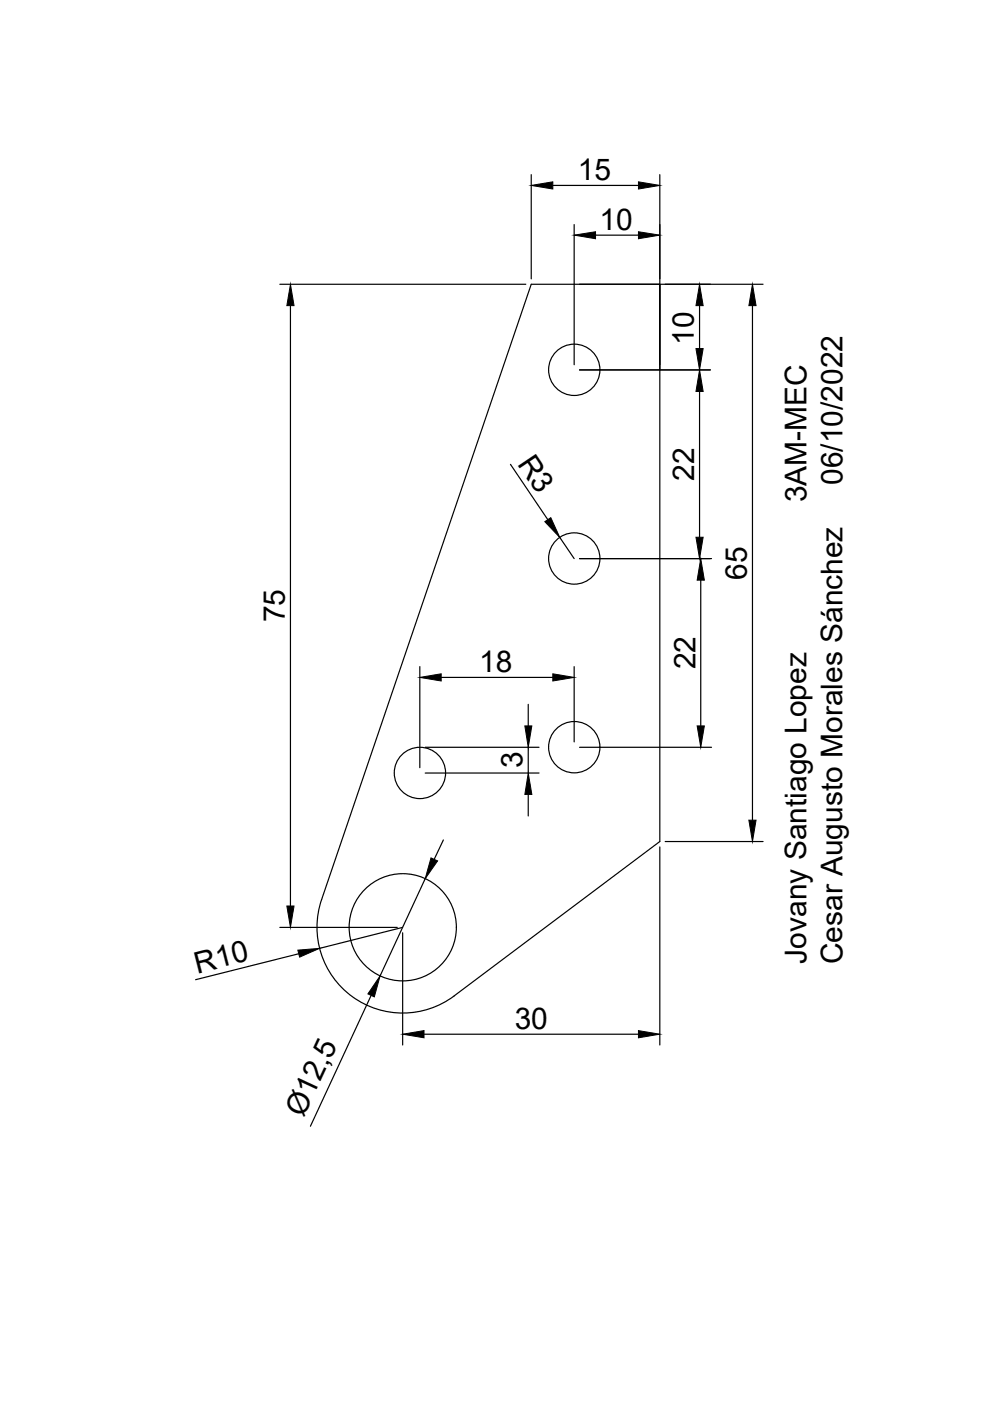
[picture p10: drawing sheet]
<svg xmlns="http://www.w3.org/2000/svg" width="210mm" height="297mm" viewBox="0 0 210 297" stroke-linecap="round" stroke-linejoin="round" font-family="sans-serif">
<defs><g id="words">
<g font-size="6.3">
<text x="122.5" y="38.1">15</text>
<text x="127.1" y="48.7">10</text>
<text x="147.1" y="73.1" transform="rotate(-90 147.1 73.1)">10</text>
<text x="109.6" y="98.3" transform="rotate(56 109.6 98.3)">R3</text>
<text x="147.2" y="101.9" transform="rotate(-90 147.2 101.9)">22</text>
<text x="171" y="106.5" transform="rotate(-90 171 106.5)">3AM-MEC</text>
<text x="178.6" y="102.8" transform="rotate(-90 178.6 102.8)">06/10/2022</text>
<text x="158.3" y="122.9" transform="rotate(-90 158.3 122.9)">65</text>
<text x="60.4" y="132" transform="rotate(-90 60.4 132)">75</text>
<text x="101.6" y="142.4">18</text>
<text x="147.4" y="141.9" transform="rotate(-90 147.4 141.9)">22</text>
<text x="110.8" y="162.9" transform="rotate(-90 110.8 162.9)">3</text>
<text x="41.8" y="206.4" transform="rotate(-14 41.8 206.4)">R10</text>
<text x="171" y="204.3" transform="rotate(-90 171 204.3)">Jovany Santiago Lopez</text>
<text x="178.6" y="204.5" transform="rotate(-90 178.6 204.5)">Cesar Augusto Morales Sánchez</text>
<text x="109.1" y="218.1">30</text>
<text x="64.3" y="237.1" transform="rotate(-65 64.3 237.1)">Ø12,5</text>
</g>
</g></defs>
<!-- layer: 0 -->
<g fill="none" stroke="#000" stroke-width=".25">
<path d="M112.6 37v22.1M117.2 39.3h18.2M139.9 37v41.4M121.7 47.6v29.7M126.3 49.9h9.1M59.3 60.3h52.2M61.6 64.8v127.3M122.9 78.4h27.7M122.9 60.3h38.9M148.3 64.8v9.1M159.5 64.8v109.1M108.2 98.5l7.9 11.7"/>
<path d="M148.3 83v30.9M118.7 113.9l3 4.5M122.9 118.4h28M148.6 123v30.9M89 141.3v21.5M90.2 158.4h24.1M93.5 143.6h23.7M112 149.3v4.6M112 158.4v5.5M121.7 141.3v16M122.9 158.4h28M90.2 163.9h24.1"/>
<path d="M94 178.1l-1.9 4.1M112 168.4v4.6M139.9 179.6v42M141 178.4h20.8M59.3 196.6h24.9M85.4 197.8v23.8M85.4 196.6l-17.6 4.5M90.2 186.3l-9.6 20.6M63.4 202.2l-21.9 5.5M78.7 211.1l-12.9 27.7M89.9 219.3h45.5M96.3 211.1l43.6-32.7v-118.1h-27.3l-44.4 130.4a18.2 18.2 0 0 0 6.5 20.6 18.2 18.2 0 0 0 21.6-.2"/>
<circle cx="121.8" cy="78.4" r="5.4"/>
<circle cx="121.8" cy="118.4" r="5.4"/>
<circle cx="121.8" cy="158.4" r="5.4"/>
<circle cx="89" cy="163.9" r="5.4"/>
<circle cx="85.4" cy="196.6" r="11.4"/>
</g>
<g fill="#000" stroke="#000" stroke-width=".21">
<path d="M112.6 39.3l4.6-.7v1.5zM135.4 38.6l4.5 .7-4.5 .8zM121.7 49.9l4.6-.8v1.5zM135.4 49.1l4.5 .8-4.5 .7zM61.6 60.3l.7 4.5h-1.5zM147.6 73.9h1.5l-.8 4.5zM148.3 60.3l.8 4.5h-1.5zM159.5 60.3l.8 4.5h-1.5zM148.3 78.4l.8 4.6h-1.5zM115.5 110.6l1.3-.8 1.9 4.1zM147.6 113.9h1.5l-.8 4.5zM148.6 118.4l.7 4.6h-1.5z"/>
<path d="M89 143.6l4.5-.7v1.5zM111.3 153.9h1.5l-.8 4.5zM117.2 142.9l4.5 .7-4.5 .8zM147.8 153.9h1.5l-.7 4.5zM112 163.9l.8 4.5h-1.5zM158.8 173.9h1.5l-.8 4.5zM60.8 192.1h1.5l-.7 4.5zM91.4 181.9l1.4 .6-2.6 3.8zM63.1 201.5l4.7-.4-4.3 1.8zM80.6 206.9l-1.2 4.5-1.4-.7zM85.4 219.3l4.5-.8v1.5zM135.4 218.5l4.5 .8-4.5 .7z"/>
</g>
<use href="#words"/>
</svg>
